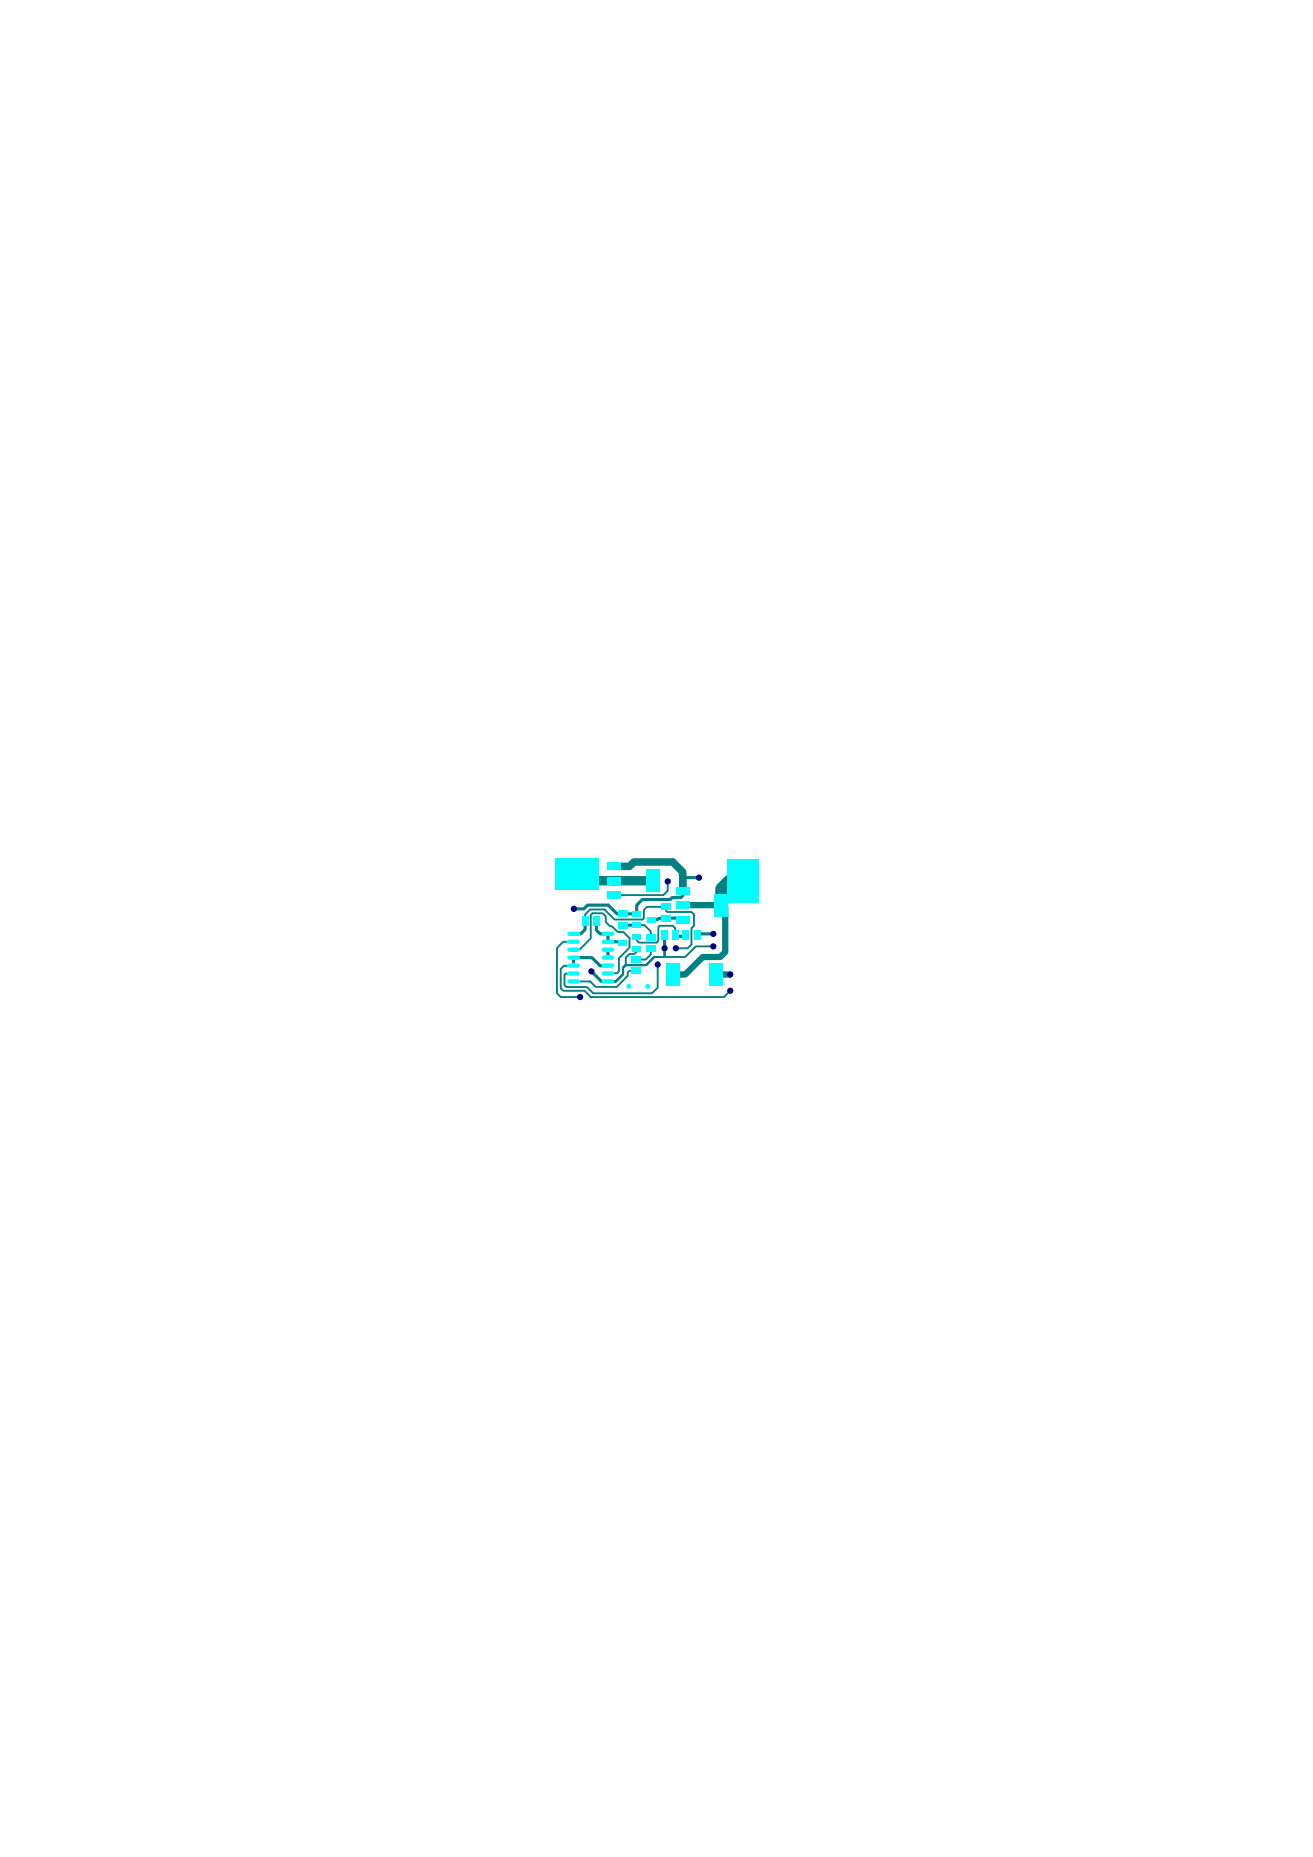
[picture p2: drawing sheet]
<svg xmlns="http://www.w3.org/2000/svg" width="210mm" height="297mm" viewBox="0 0 210 297" stroke-linecap="round" stroke-linejoin="round" font-family="sans-serif">
<defs><g id="words">
<text font-size="9.3" fill="#000080" x="90.4" y="156.5">U1</text>
<text font-size="7.2" fill="#008080" x="96.8" y="143.5">Q2</text>
<text font-size="7.2" fill="#000080" x="107.8" y="147.4">Q1</text>
<text font-size="7" fill="#0ff" x="94.8" y="142.4" transform="rotate(-90 94.8 142.4)">J5x1</text>
<text font-size="6.8" fill="#000080" x="106.2" y="158.3">D28</text>
<text font-size="5.8" fill="#000080" x="97.3" y="160.1">SW1</text>
<text font-size="3.6" fill="#008080" x="98.5" y="152.1">Q12R47</text>
<text font-size="1.2" fill="#0ff" x="110.1" y="150.4" transform="rotate(-90 110.1 150.4)">R11x2</text>
</g></defs>
<path d="M118.7 140.9h-2.1l-1.3 1.3v2.6" fill="none" stroke="#008080" stroke-width="2"/>
<path d="M115.6 144.8l.3 .3v7.2l-.8 .8h-2.8l-2.8 2.8h-2" fill="none" stroke="#008080" stroke-width="1"/>
<path d="M91.7 153.2v1.3M97.2 154.5h-1.3M97.2 149.4h.1M97.2 151.9v1.3M97.2 144.8h-3.3l-.6 .6h-1.6M99.6 148h2l.2 .1M106.5 146.9h-1.2l-.2 .2h-1M107.9 149.2l-.1 .6h1.6M109.1 142.5v.8l-.3 .3h-1.4l-.3 .3h-4.4l-.9 .9-.1 1.4h-2.1M115.3 144.8h.3" fill="none" stroke="#008080" stroke-width=".5"/>
<path d="M91.7 151.9h.9l1.8-1.8v-3.7l.3-.3h1.6l.5 .5v.9l.7 .7h.3l.9 .9h.9l1 1v1.5l-1.7 1.7v2.1l-.3 .3h-1.4M93.5 147.4v-1.1l.8-.8h2.3l1.6 1.6h4.5l.2-.2v-1.3l.5-.5h3.1v.6l.2 .2h3.8l.4 .4v1.8l-.4 .4v2.6l-.6 .6h-1.9M101.8 151.7v.5l-.4 .4h-.8l-.6 .6v1.2h3.3l1.3-1.3h1.6M101.8 148.1l.1-.1h1.1l1 1v.9M105.1 154.3v3.7l-.9 .9h-9.4M107.5 148.1h-2.1l-.2 .2v2.2l-.2 .3M107.9 149.2l.1 .4M116.7 158.5l-1 1h-21.3" fill="none" stroke="#008080" stroke-width=".3"/>
<path d="M107.5 137.9l1.6 1.6v.9" fill="none" stroke="#008080" stroke-width="1.2"/>
<path d="M92.9 140.9h5.2" fill="none" stroke="#008080" stroke-width="1.5"/>
<g fill="#000080">
<circle cx="92.7" cy="159.5" r=".5"/>
<circle cx="91.7" cy="145.4" r=".5"/>
<circle cx="114" cy="151.4" r=".5"/>
</g>
<g fill="#0ff">
<path d="M101.1 147.6h1.4v.9h-1.4z"/>
<path d="M101.1 145.7h1.4v.9h-1.4z"/>
<path d="M103.4 146.6h1.4v.9h-1.4z"/>
<path d="M106.4 154.1h2.2v3.6h-2.2z"/>
<path d="M113.4 154.1h2.2v3.6h-2.2z"/>
<path d="M116.2 137.4h5v7h-5z"/>
<path d="M103.3 151.2h1.5v1h-1.5z"/>
<path d="M103.3 149.4h1.5v1h-1.5z"/>
<path d="M98.9 147.5h1.5v1h-1.5z"/>
<path d="M98.9 145.7h1.5v1h-1.5z"/>
<path d="M96.4 149.1l1.4-.1a.35 .35 0 0 1 .4 .4 .35 .35 0 0 1-.4 .3h-1.3a.35 .35 0 0 1-.3-.2 .35 .35 0 0 1 .2-.4z"/>
<path d="M96.4 150.3h1.4a.35 .35 0 0 1 .4 .3 .35 .35 0 0 1-.4 .4h-1.3a.35 .35 0 0 1-.3-.3 .35 .35 0 0 1 .2-.4z"/>
<path d="M96.4 151.6h1.4a.35 .35 0 0 1 .4 .3 .35 .35 0 0 1-.4 .4h-1.3a.35 .35 0 0 1-.3-.3 .35 .35 0 0 1 .2-.4z"/>
<path d="M96.4 152.9l1.4-.1a.35 .35 0 0 1 .4 .4 .35 .35 0 0 1-.4 .3h-1.3a.35 .35 0 0 1-.3-.2 .35 .35 0 0 1 .2-.4z"/>
<path d="M96.4 154.1h1.4a.35 .35 0 0 1 .4 .4 .35 .35 0 0 1-.4 .3h-1.3a.35 .35 0 0 1-.3-.3 .35 .35 0 0 1 .2-.4z"/>
<path d="M96.4 155.4h1.4a.35 .35 0 0 1 .4 .3 .35 .35 0 0 1-.4 .4h-1.3a.35 .35 0 0 1-.3-.3 .35 .35 0 0 1 .2-.4z"/>
<path d="M96.4 156.7l1.4-.1a.35 .35 0 0 1 .4 .4 .35 .35 0 0 1-.4 .3h-1.3a.35 .35 0 0 1-.3-.2 .35 .35 0 0 1 .2-.4z"/>
<path d="M90.9 156.7l1.4-.1a.35 .35 0 0 1 .4 .4 .35 .35 0 0 1-.4 .3h-1.3a.35 .35 0 0 1-.3-.2 .35 .35 0 0 1 .2-.4z"/>
<path d="M90.9 155.4h1.4a.35 .35 0 0 1 .4 .3 .35 .35 0 0 1-.4 .4h-1.3a.35 .35 0 0 1-.3-.3 .35 .35 0 0 1 .2-.4z"/>
<path d="M90.9 154.1h1.4a.35 .35 0 0 1 .4 .4 .35 .35 0 0 1-.4 .3h-1.3a.35 .35 0 0 1-.3-.3 .35 .35 0 0 1 .2-.4z"/>
<path d="M90.9 152.9l1.4-.1a.35 .35 0 0 1 .4 .4 .35 .35 0 0 1-.4 .3h-1.3a.35 .35 0 0 1-.3-.2 .35 .35 0 0 1 .2-.4z"/>
<path d="M90.9 151.6h1.4a.35 .35 0 0 1 .4 .3 .35 .35 0 0 1-.4 .4h-1.3a.35 .35 0 0 1-.3-.3 .35 .35 0 0 1 .2-.4z"/>
<path d="M90.9 150.3h1.4a.35 .35 0 0 1 .4 .3 .35 .35 0 0 1-.4 .4h-1.3a.35 .35 0 0 1-.3-.3 .35 .35 0 0 1 .2-.4z"/>
<path d="M90.9 149.1l1.4-.1a.35 .35 0 0 1 .4 .4 .35 .35 0 0 1-.4 .3h-1.3a.35 .35 0 0 1-.3-.2 .35 .35 0 0 1 .2-.4z"/>
<path d="M110.9 148.8h1v1.5h-1z"/>
<path d="M107.5 148.8h1v1.5h-1z"/>
<path d="M105.7 148.8h1v1.5h-1z"/>
<path d="M94.8 146.6h1v1.5h-1z"/>
<path d="M93 146.6h1v1.5h-1z"/>
<path d="M101.1 149.4h1.4v.9h-1.4z"/>
<path d="M101.1 151.3h1.4v.9h-1.4z"/>
<path d="M98.8 150.3h1.4v.9h-1.4z"/>
<path d="M101 154.8h1.5v1h-1.5z"/>
<path d="M101 153h1.5v1h-1.5z"/>
<path d="M108 146.5h2.2v1.2h-2.2z"/>
<path d="M108 144.2h2.2v1.2h-2.2z"/>
<path d="M108 141.9h2.2v1.2h-2.2z"/>
<path d="M114.2 143h2.2v3.6h-2.2z"/>
<path d="M105.7 146.4h1.5v1h-1.5z"/>
<path d="M105.7 144.6h1.5v1h-1.5z"/>
<path d="M97 142.6h2.2v1.2h-2.2z"/>
<path d="M97 140.3h2.2v1.2h-2.2z"/>
<path d="M97 138h2.2v1.2h-2.2z"/>
<path d="M103.2 139.1h2.2v3.6h-2.2z"/>
<circle cx="100.5" cy="157.8" r=".4"/>
<circle cx="103.5" cy="157.8" r=".4"/>
</g>
<use href="#words"/>
</svg>
